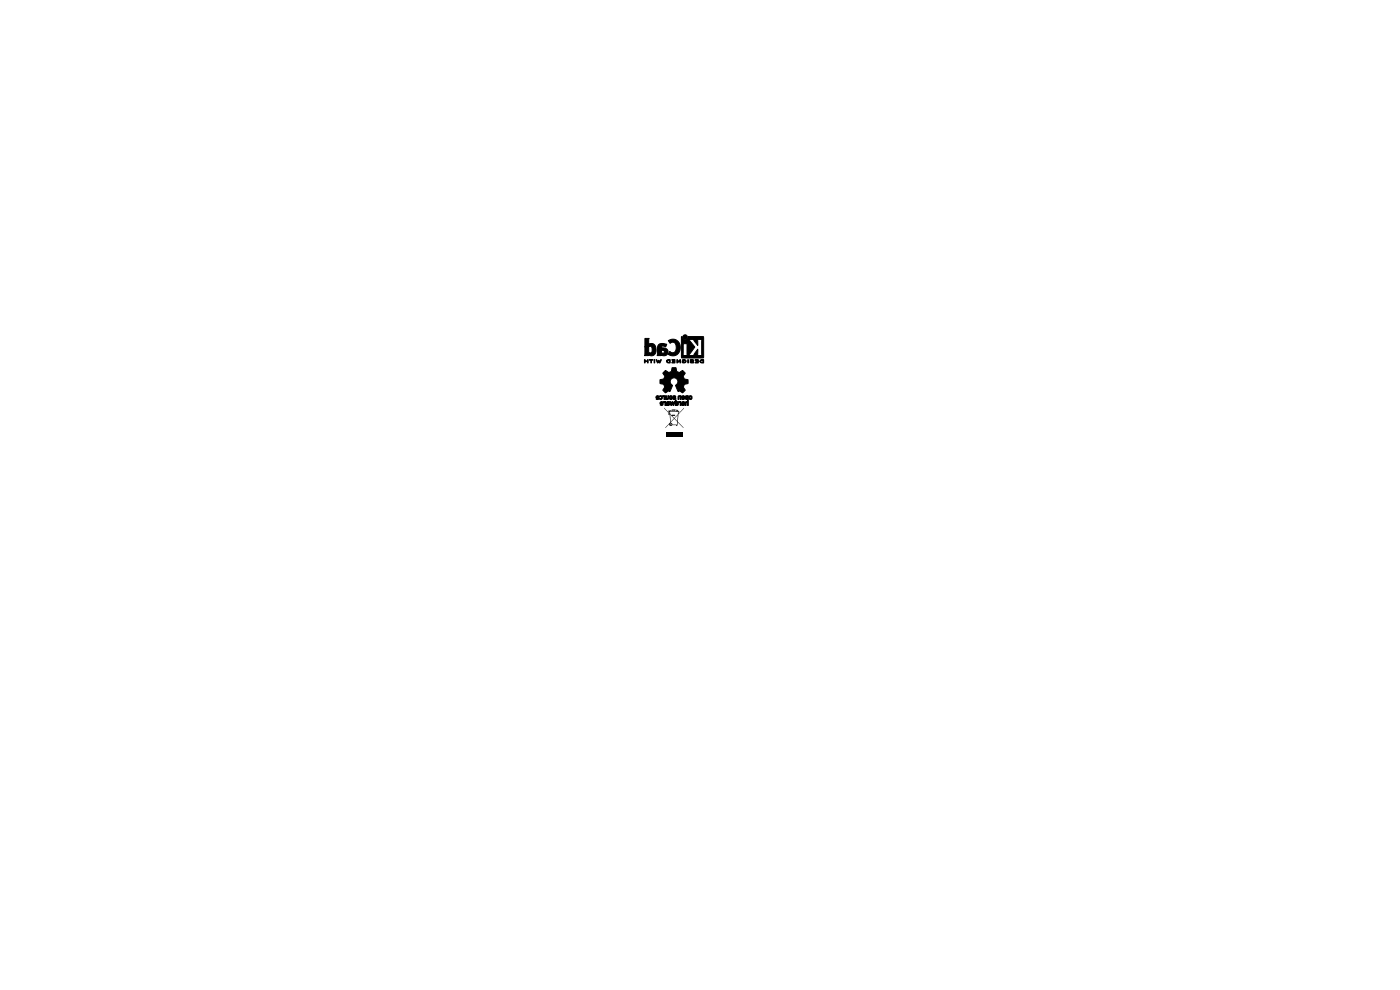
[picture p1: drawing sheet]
<svg xmlns="http://www.w3.org/2000/svg" width="297mm" height="210mm" viewBox="0 0 297 210" stroke-linecap="round" stroke-linejoin="round" font-family="sans-serif">
<g fill="#000">
<path d="M140.9 86.5l1 1.1 .2-.2 .1 .4 .3 .3v-.1h.7v.2h-.6l.4 .5 .8-.8v-.5h-1.9l-.1-.1 2-.1-.6-.2v.2h-.6v-.2l-.5 .3h-.3v-.2l.5-.1h.8h-.8l.3-.1h1.1l.4 .4-.2 .4 1.2-1.2-1.2 1.4-.1 1.6 1.2 1.3-1.2-1.2-.1 .8h-.2v-.2h-.9l-.4 .2-.3-.4 .5 .2 .1-.2-.2-.2-1.2 .9 1.1-1.1 .4 .2v.3h1l.1-.6-.7-.7-.8 .8-.1-1.6h.1l.1 1.4 .7-.6 .7 .5 .1-1.3-.8 .8-.8-.8h-.4v-.3l.1 .2 .1-.1zM141.3 91.6h3.5v.9h-3.5z"/>
<circle cx="142.3" cy="90" r=".12"/>
</g>
<g fill="#000" stroke="#000" stroke-width=".21">
<path d="M136.7 76.3h.1l.1 .3h.5l.1-.3v.7l-.1-.3h-.5l-.2 .3zM137.8 76.3h.7l-.3 .1v.6l-.1-.6zM138.8 76.3h.1l-.1 .7zM136.8 71.8h.9l-.1 1.3a1.03 1.03 0 0 1 1.2 0 1.03 1.03 0 0 1 .4 1.1 1 1 0 0 1-.5 1.1 1 1 0 0 1-1.1-.1v.2h-.9l.1-1.8h.8v1.1a.49 .49 0 0 0 .7 0 .49 .49 0 0 0 .1-.6 .46 .46 0 0 0-.2-.6 .46 .46 0 0 0-.6 .1h-.8zM139.2 76.3l.4 .4a.16 .16 0 0 1 .1-.3 .16 .16 0 0 1 .2 .2l.1 .1 .2-.4 .1 .1a.42 .42 0 0 1-.4 .5l-.2-.2-.2 .3zM139.7 73.1a1.66 1.66 0 0 1 1.7 0l-.2 .5a.6 .6 0 0 0-.9 .2 1.01 1.01 0 0 1 1.4 1 .9 .9 0 0 1-1.5 .4v.2h-.8l.1-.9h.8v.2a.36 .36 0 0 0 .5 .2 .36 .36 0 0 0 .1-.5 .36 .36 0 0 0-.5-.1l-.1 .2h-.8v-.9zM141.5 76.4l.7-.1-.1 .7-.6-.1-.1-.3 .6 .3v-.5l-.6 .2zM141.8 72.2a1.71 1.71 0 0 1 2.6 1.5 1.71 1.71 0 0 1-2.7 1.4l.4-.6a.82 .82 0 0 0 1.1 .2 .82 .82 0 0 0 .3-1 .78 .78 0 0 0-.3-1 .78 .78 0 0 0-1 .1zM142.5 76.3h.7v.7h-.7l.6-.1v-.2l-.4-.1h.4v-.2zM141 78.8l.2-.2 .7 .4 .5-.2 .2-.8h.8l.2 .8 .5 .2 .7-.4a.56 .56 0 0 1 .4 .9 .68 .68 0 0 0 0 .8 .68 .68 0 0 0 .7 .2l.1 .1a.55 .55 0 0 1-.3 .8 .71 .71 0 0 0-.7 .6 .71 .71 0 0 0 .4 .8 .55 .55 0 0 1-.9 .4l-.3-.3-.3 .2-.6-1.3a.83 .83 0 0 0 .5-1 .83 .83 0 0 0-1-.5 .83 .83 0 0 0-.5 1l.3 .4a1.26 1.26 0 0 1-.4 1.2l-.1 .2a.44 .44 0 0 0-.8 .1 .67 .67 0 0 1-.7-.4v-.1a.74 .74 0 0 0 .3-.9 .74 .74 0 0 0-.8-.4h-.1a.55 .55 0 0 1 .4-.9 .68 .68 0 0 0 .6-.6 .68 .68 0 0 0-.4-.7zM143.6 76.3h.1l.1 .5 .5-.5 .1 .7h-.2v-.5l-.6 .5zM144.8 76.3a.44 .44 0 0 1 .7 0 .44 .44 0 0 1-.1 .7 .44 .44 0 0 1-.7-.2l.1-.2h.3l-.2 .2a.28 .28 0 0 0 .4 0 .28 .28 0 0 0 0-.4 .28 .28 0 0 0-.4 0z"/>
<path d="M145.9 76.3h.1v.7zM146.4 76.3a.39 .39 0 0 1 .5-.1 .39 .39 0 0 1 .2 .4l-.6 .2h.6v.2a.42 .42 0 0 1-.7-.3l.6-.2zM147.5 76.3h.6v.4a.23 .23 0 0 1 0 .3 .23 .23 0 0 1-.3 0l-.3-.1h.5v-.2l-.4-.1h.4v-.2h-.5zM144.6 71.5h.1a.61 .61 0 0 0 .7 .6 .61 .61 0 0 0 .5-.7h3.3l.1 4.5h-4.7v-.5h2.6l.8-1.3-.1 1.3h1.1l-.1-2.4 .1-1h-1.1l.1 1.3-.8-1.3h-1.2l1.1 1.2a.45 .45 0 0 1 .3 .4 .45 .45 0 0 1-.3 .4l-1.1 1.4h-.7h.5v-2.5h-.9v2.4v.1h-.3zM148.6 76.4a.39 .39 0 0 1 .3-.2 .39 .39 0 0 1 .4 .3l-.1 .5a.56 .56 0 0 1-.7-.3l.6 .2v-.5l-.6 .3zM139.2 84a.38 .38 0 0 1 .6 .1 .38 .38 0 0 1-.1 .6 .38 .38 0 0 1-.5-.1l.5-.2h-.5v-.2h.5l-.2-.1-.3 .1zM139.9 84.1a.39 .39 0 0 1 .5 0 .39 .39 0 0 1 0 .5 .39 .39 0 0 1-.5 0 .27 .27 0 0 0 .4-.1 .27 .27 0 0 0 0-.3 .27 .27 0 0 0-.4-.1zM140.1 85.3a.38 .38 0 0 1 .5 .1 .38 .38 0 0 1 0 .5 .38 .38 0 0 1-.5 0l.3-.1 .1-.1h-.5v-.2h.5l-.1-.1-.4 .1zM140.5 84l.5-.1v.8h-.1v-.5zM140.7 85.3l.5-.1v.8h-.1l-.1-.6zM141.2 83.9h.2v.7l.3-.1v-.6h.1v.4a.43 .43 0 0 1-.2 .4 .43 .43 0 0 1-.4 0zM141.5 85.3h.5l-.4 .1v.1h.2a.27 .27 0 0 1 .2 .4 .27 .27 0 0 1-.4 .1h-.2v-.3l.3 .1h.2l-.5-.1z"/>
<path d="M142.1 84a.38 .38 0 0 1 .5 .1 .38 .38 0 0 1-.1 .5 .38 .38 0 0 1-.5-.1v-.1h.1l.1 .1a.18 .18 0 0 0 .2 0 .18 .18 0 0 0 0-.3 .18 .18 0 0 0-.2 .1l-.2 .1zM142.1 85.2h.1l.2 .5 .2-.5h.1l.2 .5 .1-.5h.2l-.3 .8h-.1l-.2-.5-.1 .5h-.2zM142.8 84a.32 .32 0 0 1 .4-.1 .32 .32 0 0 1 .1 .4 .32 .32 0 0 1-.4 .2l.5 .1a.32 .32 0 0 1-.4 .2 .32 .32 0 0 1-.1-.5l.3-.1h-.4zM143.3 84.9h.2v.4a.36 .36 0 0 1 .4 .3 .36 .36 0 0 1-.4 .4h-.2v-.4l.2 .1a.17 .17 0 0 0 .2 .1 .17 .17 0 0 0 0-.3 .17 .17 0 0 0-.2 0l-.2 .1zM143.9 84l.6-.1v.8h-.2v-.3a.17 .17 0 0 0-.1-.3 .18 .18 0 0 0-.2 .3v.3h-.2zM143.9 85.2h.6v.8h-.2v-.2a.33 .33 0 0 0-.4-.5zM144.7 84a.37 .37 0 0 1 .5 .1 .37 .37 0 0 1-.1 .5 .37 .37 0 0 1-.5 0h.4l.1-.2h-.5v-.2h.5l-.2-.1-.3 .1zM144.7 85.3h.5l-.4 .1v.1h.2a.29 .29 0 0 1 .2 .4 .29 .29 0 0 1-.4 .1h-.2v-.3l.3 .1 .2-.1h-.5zM145.5 84l.5-.1v2.1h-.2l-.1-.6h-.1v.6h-.2v-.7l.4-.1v-.5h-.3l-.1-.3 .2 .1a.17 .17 0 0 0 .2 0 .17 .17 0 0 0 0-.3 .17 .17 0 0 0-.2 .1l-.2 .1zM146.2 84.1a.36 .36 0 0 1 .5 0 .36 .36 0 0 1 0 .5 .36 .36 0 0 1-.5-.1l-.1-.1 .2 .1a.2 .2 0 0 0 .4 0 .2 .2 0 0 0-.1-.3 .2 .2 0 0 0-.3 .2h-.2z"/>
<circle cx="145.3" cy="71.5" r=".47"/>
</g>
</svg>
